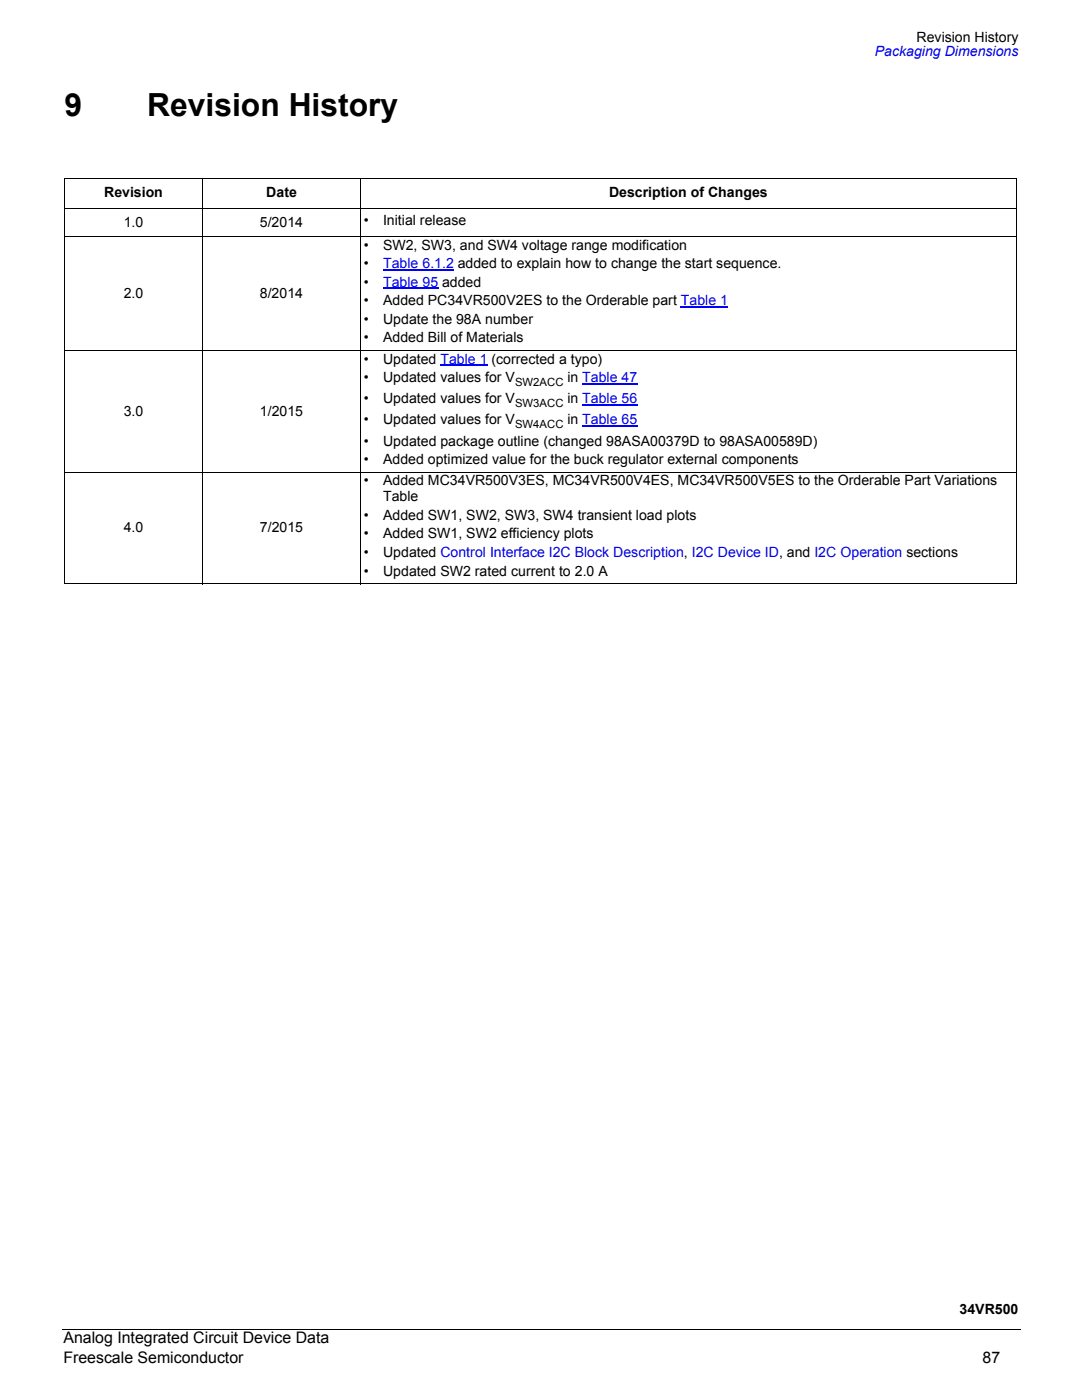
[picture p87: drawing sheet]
<svg xmlns="http://www.w3.org/2000/svg" width="216mm" height="279mm" viewBox="0 0 216 279" stroke-linecap="round" stroke-linejoin="round" font-family="sans-serif">
<defs><g id="words">
<g font-size="6.3">
<text x="12.9" y="23.2">9</text>
<text x="29.4" y="23.2">Revision History</text>
</g>
<g font-size="3.2">
<text x="12.7" y="268.1">Analog Integrated Circuit Device Data</text>
<text x="12.7" y="272">Freescale Semiconductor</text>
<text x="196.1" y="272">87</text>
</g>
<g font-size="2.8" fill="#00f">
<text x="174.6" y="11.2">Packaging Dimensions</text>
<text x="76.4" y="53.5">Table 6.1.2 added to explain how to change the start sequence.</text>
<text x="76.4" y="57.2">Table 95 added</text>
</g>
<g font-size="2.8">
<text x="182.9" y="8.4">Revision History</text>
<text x="20.8" y="39.2">Revision</text>
<text x="53.1" y="39.2">Date</text>
<text x="121.5" y="39.2">Description of Changes</text>
<text x="24.7" y="45.2">1.0</text>
<text x="51.9" y="45.2">5/2014</text>
<text x="72.6" y="44.9">•</text>
<text x="76.4" y="44.9">Initial release</text>
<text x="72.6" y="49.8">•</text>
<text x="72.6" y="53.5">•</text>
<text x="76.4" y="49.8">SW2, SW3, and SW4 voltage range modification</text>
<text x="24.7" y="59.4">2.0</text>
<text x="51.9" y="59.4">8/2014</text>
<text x="72.6" y="57.2">•</text>
<text x="72.6" y="64.6">•</text>
<text x="72.6" y="60.9">•</text>
<text x="76.4" y="64.6">Update the 98A number</text>
<text x="76.4" y="60.9">Added PC34VR500V2ES to the Orderable part Table 1</text>
<text x="72.6" y="68.3">•</text>
<text x="76.4" y="68.3">Added Bill of Materials</text>
<text x="72.6" y="76.3">•</text>
<text x="72.6" y="72.6">•</text>
<text x="76.4" y="76.3">Updated values for V</text>
<text x="76.4" y="72.6">Updated Table 1 (corrected a typo)</text>
<text x="113.2" y="76.3">in Table 47</text>
<text x="24.7" y="83">3.0</text>
<text x="51.9" y="83">1/2015</text>
<text x="72.6" y="80.5">•</text>
<text x="76.4" y="80.5">Updated values for V</text>
<text x="113.2" y="80.5">in Table 56</text>
<text x="72.6" y="84.7">•</text>
<text x="72.6" y="88.9">•</text>
<text x="76.4" y="84.7">Updated values for V</text>
<text x="76.4" y="88.9">Updated package outline (changed 98ASA00379D to 98ASA00589D)</text>
<text x="113.2" y="84.7">in Table 65</text>
<text x="72.6" y="92.6">•</text>
<text x="76.4" y="92.6">Added optimized value for the buck regulator external components</text>
<text x="72.6" y="96.9">•</text>
<text x="76.4" y="96.9">Added MC34VR500V3ES, MC34VR500V4ES, MC34VR500V5ES to the Orderable Part Variations</text>
<text x="76.4" y="100.1">Table</text>
<text x="24.7" y="106.2">4.0</text>
<text x="51.9" y="106.2">7/2015</text>
<text x="72.6" y="103.8">•</text>
<text x="72.6" y="107.5">•</text>
<text x="76.4" y="103.8">Added SW1, SW2, SW3, SW4 transient load plots</text>
<text x="76.4" y="107.5">Added SW1, SW2 efficiency plots</text>
<text x="72.6" y="111.2">•</text>
<text x="76.4" y="111.2">Updated Control Interface I2C Block Description, I2C Device ID, and I2C Operation sections</text>
<text x="72.6" y="114.9">•</text>
<text x="76.4" y="114.9">Updated SW2 rated current to 2.0 A</text>
<text x="191.5" y="262.2">34VR500</text>
</g>
<g font-size="2.3">
<text x="102.8" y="77">SW2ACC</text>
<text x="102.8" y="81.2">SW3ACC</text>
<text x="102.8" y="85.4">SW4ACC</text>
</g>
</g></defs>
<path d="M12.4 265.3h191.4" fill="none" stroke="#000" stroke-width=".2"/>
<g fill="#fff">
<path d="M12.9 35.6h27.5v6h-27.5z"/>
<path d="M40.4 35.6h31.5v6h-31.5z"/>
<path d="M71.9 35.6h130.9v6h-130.9z"/>
<path d="M71.9 47.2h130.9v22.8h-130.9z"/>
</g>
<path d="M76.4 53.8h14.2M76.4 57.5h11M135.9 61.2h9.4" fill="none" stroke="#00f" stroke-width=".21"/>
<path d="M71.9 70h130.9v24.3h-130.9z" fill="#fff"/>
<path d="M87.9 72.9h9.4M116.2 76.6h11M116.2 80.8h11M116.2 85h11" fill="none" stroke="#00f" stroke-width=".21"/>
<path d="M71.9 94.3h130.9v22.2h-130.9z" fill="#fff"/>
<g fill="none" stroke="#000" stroke-width=".2">
<path d="M12.8 35.6h190.1M12.9 35.6v5.9M40.4 35.5v81.1M71.9 35.5v81.1M202.8 35.6v5.9M12.8 41.6h190.1M12.8 47.2h190.1M12.9 41.7v74.7M202.8 41.7v5.4M202.8 47.3v69.2M12.8 70h190.1M12.8 94.3h190.1"/>
<path d="M12.8 116.5h59M72 116.5h130.9"/>
</g>
<use href="#words"/>
</svg>
